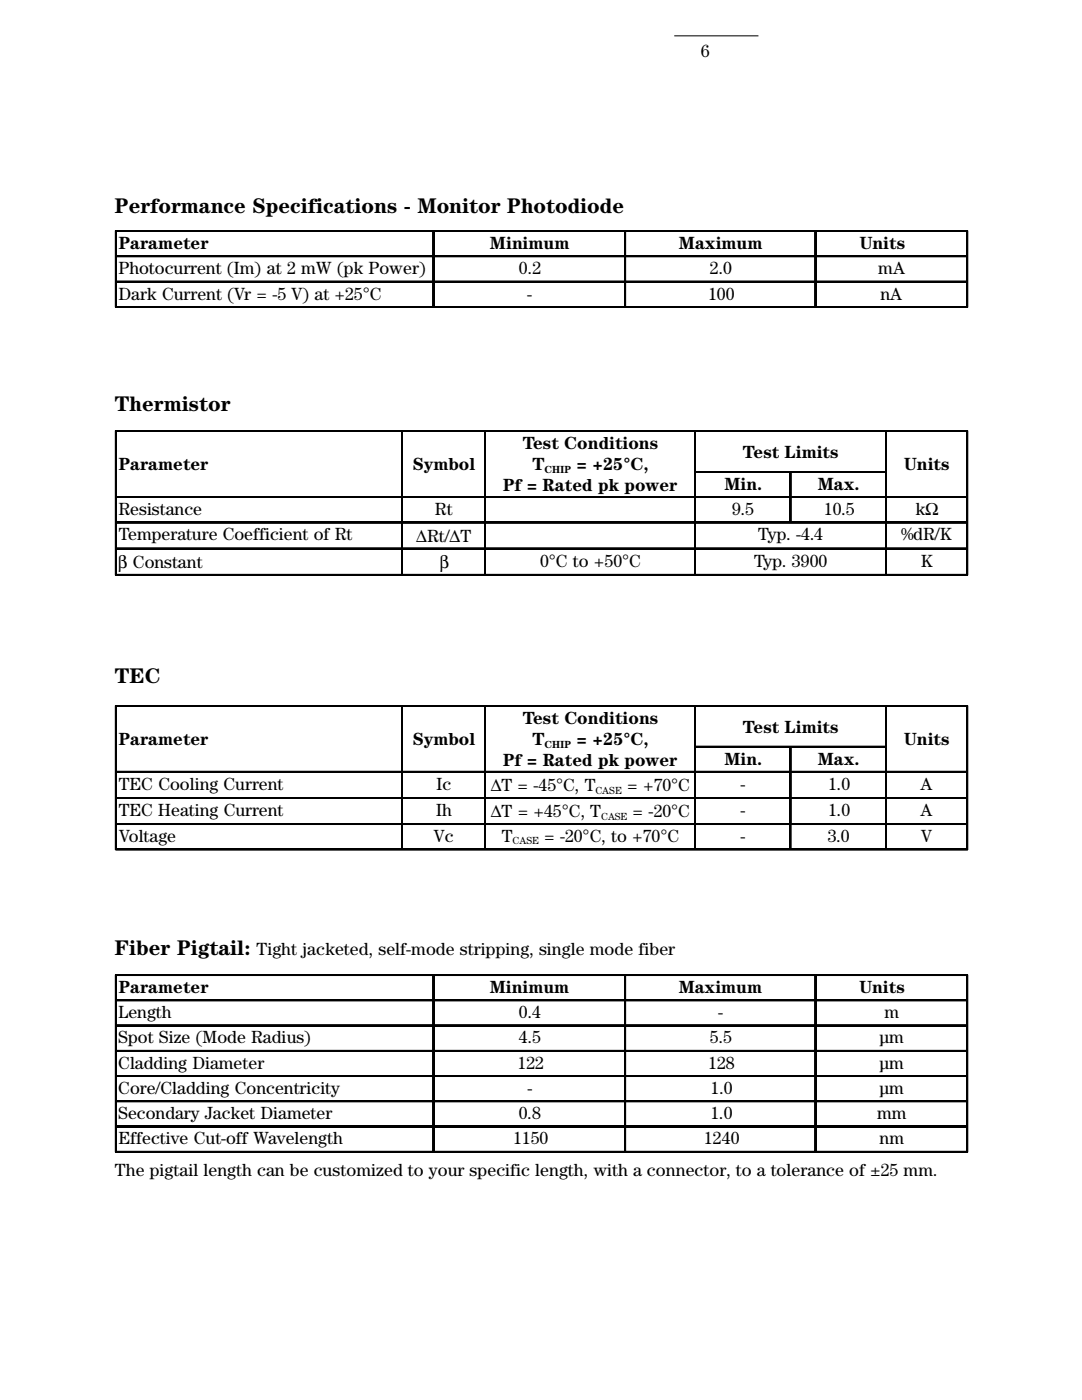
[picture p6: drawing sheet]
<svg xmlns="http://www.w3.org/2000/svg" width="216mm" height="279mm" viewBox="0 0 216 279" stroke-linecap="round" stroke-linejoin="round" font-family="sans-serif">
<defs><g id="words">
<g font-size="4.2">
<text x="22.9" y="42.5">Performance Specifications - Monitor Photodiode</text>
<text x="22.9" y="82">Thermistor</text>
<text x="22.9" y="136.3">TEC</text>
<text x="22.9" y="190.6">Fiber Pigtail:</text>
</g>
<g font-size="3.5">
<text x="139.8" y="11.3">6</text>
<text x="23.7" y="49.7">Parameter</text>
<text x="97.8" y="49.7">Minimum</text>
<text x="135.5" y="49.7">Maximum</text>
<text x="171.5" y="49.7">Units</text>
<text x="23.7" y="54.7">Photocurrent (Im) at 2 mW (pk Power)</text>
<text x="23.7" y="59.8">Dark Current (Vr = -5 V) at +25°C</text>
<text x="103.5" y="54.7">0.2</text>
<text x="105.2" y="59.8">-</text>
<text x="141.3" y="59.8">100</text>
<text x="141.7" y="54.7">2.0</text>
<text x="175.3" y="54.7">mA</text>
<text x="175.7" y="59.8">nA</text>
<text x="104.3" y="89.6">Test Conditions</text>
<text x="23.7" y="93.9">Parameter</text>
<text x="82.4" y="93.9">Symbol</text>
<text x="106.3" y="93.9">T</text>
<text x="115.1" y="93.9">= +25°C,</text>
<text x="148.3" y="91.4">Test Limits</text>
<text x="180.4" y="93.9">Units</text>
<text x="100.4" y="98.1">Pf = Rated pk power</text>
<text x="144.6" y="97.8">Min.</text>
<text x="163.2" y="97.8">Max.</text>
<text x="23.7" y="102.7">Resistance</text>
<text x="23.7" y="107.9">Temperature Coefficient of Rt</text>
<text x="86.8" y="102.7">Rt</text>
<text x="146.1" y="102.7">9.5</text>
<text x="151.3" y="107.9">Typ. -4.4</text>
<text x="164.4" y="102.7">10.5</text>
<text x="179.9" y="107.9">%dR/K</text>
<text x="182.7" y="102.7">kΩ</text>
<text x="23.5" y="113.4">β Constant</text>
<text x="83.1" y="108.1">∆Rt/∆T</text>
<text x="87.7" y="113.4">β</text>
<text x="107.8" y="113.1">0°C to +50°C</text>
<text x="150.5" y="113.1">Typ. 3900</text>
<text x="183.8" y="113.1">K</text>
<text x="23.7" y="148.7">Parameter</text>
<text x="82.4" y="148.7">Symbol</text>
<text x="104.3" y="144.5">Test Conditions</text>
<text x="106.3" y="148.7">T</text>
<text x="115.1" y="148.7">= +25°C,</text>
<text x="148.3" y="146.2">Test Limits</text>
<text x="180.4" y="148.7">Units</text>
<text x="100.4" y="153">Pf = Rated pk power</text>
<text x="144.6" y="152.7">Min.</text>
<text x="163.2" y="152.7">Max.</text>
<text x="23.7" y="157.6">TEC Cooling Current</text>
<text x="87.1" y="157.6">Ic</text>
<text x="97.9" y="157.9">∆T = -45°C, T</text>
<text x="125.1" y="157.9">= +70°C</text>
<text x="147.7" y="157.6">-</text>
<text x="165.3" y="157.6">1.0</text>
<text x="183.7" y="157.6">A</text>
<text x="23.7" y="162.8">TEC Heating Current</text>
<text x="87" y="162.8">Ih</text>
<text x="97.9" y="163.1">∆T = +45°C, T</text>
<text x="126.2" y="163.1">= -20°C</text>
<text x="147.7" y="162.8">-</text>
<text x="165.3" y="162.8">1.0</text>
<text x="183.7" y="162.8">A</text>
<text x="23.8" y="168.1">Voltage</text>
<text x="86.6" y="168.1">Vc</text>
<text x="100.1" y="168.1">T</text>
<text x="108.6" y="168.1">= -20°C, to +70°C</text>
<text x="147.8" y="168.1">-</text>
<text x="165.2" y="168.1">3.0</text>
<text x="183.8" y="168.1">V</text>
<text x="51.2" y="190.6">Tight jacketed, self-mode stripping, single mode fiber</text>
<text x="23.7" y="203.2">Length</text>
<text x="23.7" y="198.2">Parameter</text>
<text x="97.7" y="198.2">Minimum</text>
<text x="103.5" y="203.2">0.4</text>
<text x="135.4" y="198.2">Maximum</text>
<text x="143.3" y="203.2">-</text>
<text x="171.5" y="198.2">Units</text>
<text x="176.5" y="203.2">m</text>
<text x="23.6" y="208.2">Spot Size (Mode Radius)</text>
<text x="103.5" y="208.2">4.5</text>
<text x="141.6" y="208.2">5.5</text>
<text x="175.5" y="208.2">µm</text>
<text x="23.6" y="213.3">Cladding Diameter</text>
<text x="103.3" y="213.3">122</text>
<text x="141.3" y="213.3">128</text>
<text x="175.5" y="213.3">µm</text>
<text x="23.6" y="218.3">Core/Cladding Concentricity</text>
<text x="105.2" y="218.3">-</text>
<text x="141.8" y="218.3">1.0</text>
<text x="175.5" y="218.3">µm</text>
<text x="23.6" y="223.4">Secondary Jacket Diameter</text>
<text x="103.5" y="223.4">0.8</text>
<text x="141.8" y="223.4">1.0</text>
<text x="175" y="223.4">mm</text>
<text x="23.7" y="228.4">Effective Cut-off Wavelength</text>
<text x="102.4" y="228.4">1150</text>
<text x="140.5" y="228.4">1240</text>
<text x="175.5" y="228.4">nm</text>
<text x="22.9" y="234.6">The pigtail length can be customized to your specific length, with a connector, to a tolerance of ±25 mm.</text>
</g>
<g font-size="2.1">
<text x="108.7" y="94.3">CHIP</text>
<text x="108.7" y="149.2">CHIP</text>
<text x="118.8" y="158.4">CASE</text>
<text x="119.9" y="163.6">CASE</text>
<text x="102.3" y="168.5">CASE</text>
</g>
</g></defs>
<g fill="none" stroke="#000" stroke-width=".2">
<path d="M134.5 7.2h16.8M23 46.1h170.1M23 46.2h170.1M23 51.1h170.1M23 51.2h170.1M23 56.1h170.1M23 56.2h170.1M23 56.3h170.1M23.1 46v15.3M23.2 46v15.3M86.4 46v15.3M86.5 46v15.3"/>
<path d="M124.7 46v15.3M124.8 46v15.3M162.6 46v15.3M162.7 46v15.3M162.8 46v15.3M193 46v15.3M23 61.3v-15.3h170.1v15.3M23 61.2h170.1M23 61.3h170.1M23 85.9h170.1v28.9h-170.1zM23 86h170.1M23 86.1h170.1"/>
<path d="M23 99.1h170.1M23 99.2h170.1M23 99.3h170.1M23.1 85.9v28.9M23.2 85.9v28.9M80.1 85.9v28.9M80.2 85.9v28.9M80.3 85.9v28.9M96.7 85.9v28.9M96.8 85.9v28.9M138.6 94.1h38.3M138.6 94.2h38.3"/>
<path d="M138.6 85.9v28.9M138.7 85.9v28.9M138.8 85.9v28.9M157.6 94.1v10.3M157.7 94.1v10.3M157.8 94.1v10.3M176.7 85.9v28.9M176.8 85.9v28.9M176.9 85.9v28.9M193 85.9v28.9M23 104.2h170.1M23 104.3h170.1"/>
<path d="M23 104.4h170.1M23 109.4h170.1M23 109.5h170.1M23 109.6h170.1M23 114.6h170.1M23 114.7h170.1M23 140.8h170.1v28.8h-170.1zM23 140.9h170.1M23 141h170.1M23 153.9h170.1M23 154h170.1M23 154.1h170.1"/>
<path d="M23 159.2h170.1M23 159.3h170.1M23.1 140.8v28.8M23.2 140.8v28.8M80.1 140.8v28.8M80.2 140.8v28.8M80.3 140.8v28.8M96.7 140.8v28.8M96.8 140.8v28.8M138.6 140.8v28.8M138.6 148.9h38.3M138.6 149h38.3"/>
<path d="M138.6 149.1h38.3M138.7 140.8v28.8M138.8 140.8v28.8M157.6 148.9v20.7M157.7 148.9v20.7M157.8 148.9v20.7M176.7 140.8v28.8M176.8 140.8v28.8M176.9 140.8v28.8M193 140.8v28.8M23 164.4h170.1M23 164.5h170.1"/>
<path d="M23 169.5h170.1M23 194.6h170.1M23 194.7h170.1M23 199.6h170.1M23 199.7h170.1M23.1 194.5v35.5M23.2 194.5v35.5M86.4 194.5v35.5M86.5 194.5v35.5M124.7 194.5v35.5M124.8 194.5v35.5M162.6 194.5v35.5"/>
<path d="M162.7 194.5v35.5M162.8 194.5v35.5M193 194.5v35.5M23 204.6h170.1M23 204.7h170.1M23 204.8h170.1M23 209.6h170.1M23 209.7h170.1M23 209.8h170.1M23 214.7h170.1M23 214.8h170.1M23 219.7h170.1"/>
<path d="M23 219.8h170.1M23 219.9h170.1M23 230v-35.5h170.1v35.5M23 224.7h170.1M23 224.8h170.1M23 224.9h170.1M23 229.8h170.1M23 229.9h170.1"/>
</g>
<use href="#words"/>
</svg>
